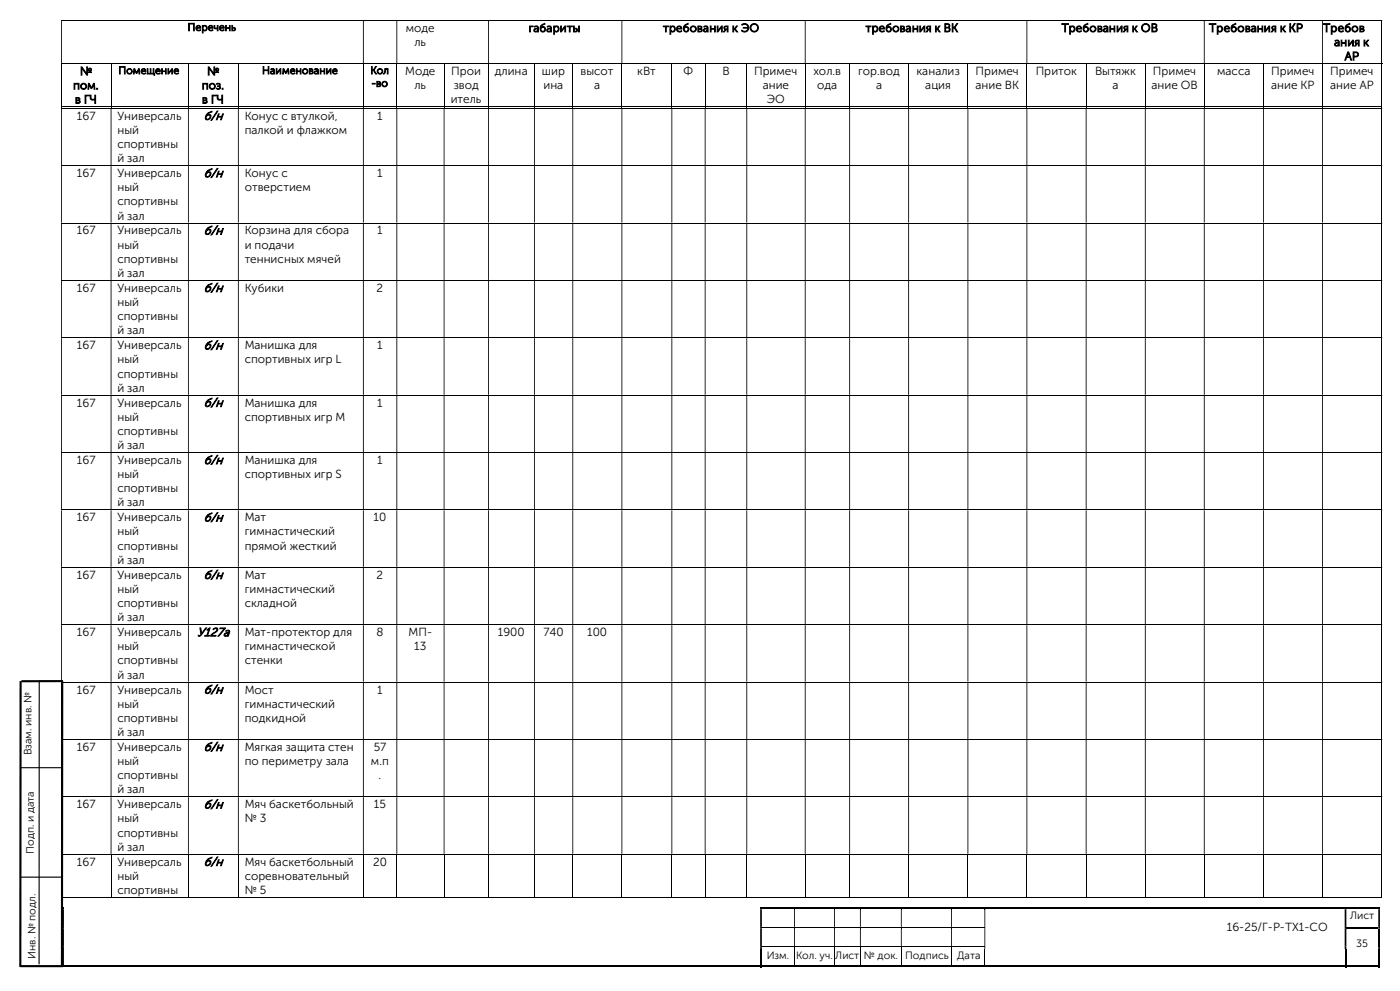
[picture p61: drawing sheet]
<svg xmlns="http://www.w3.org/2000/svg" width="420mm" height="297mm" viewBox="0 0 420 297" stroke-linecap="round" stroke-linejoin="round" font-family="sans-serif">
<defs><g id="words">
<g font-size="3.7">
<text x="61.1" y="35.9">б/н</text>
<text x="61.1" y="53.1">б/н</text>
<text x="61.1" y="70.3">б/н</text>
<text x="61.1" y="87.5">б/н</text>
<text x="61.1" y="104.7">б/н</text>
<text x="61.1" y="121.9">б/н</text>
<text x="61.1" y="139.1">б/н</text>
<text x="61.1" y="156.3">б/н</text>
<text x="61.1" y="173.5">б/н</text>
<text x="59.1" y="190.7">У127а</text>
<text x="61.1" y="207.9">б/н</text>
<text x="61.1" y="225">б/н</text>
<text x="61.1" y="242.3">б/н</text>
<text x="61.1" y="259.5">б/н</text>
</g>
<g font-size="3.5">
<text x="121.8" y="9.6">моде</text>
<text x="158.6" y="9.6">габариты</text>
<text x="198.9" y="9.6">требования к ЭО</text>
<text x="259.7" y="9.6">требования к ВК</text>
<text x="318.5" y="9.6">Требования к ОВ</text>
<text x="362.7" y="9.6">Требования к КР</text>
<text x="396.9" y="9.6">Требов</text>
<text x="124.3" y="13.8">ль</text>
<text x="400.2" y="13.8">ания к</text>
<text x="24" y="22.5">№</text>
<text x="62.1" y="22.5">№</text>
<text x="121.5" y="22.5">Моде</text>
<text x="135.4" y="22.5">Прои</text>
<text x="148.5" y="22.5">длина</text>
<text x="162.6" y="22.5">шир</text>
<text x="174.2" y="22.5">высот</text>
<text x="191.2" y="22.5">кВт</text>
<text x="205.1" y="22.5">Ф</text>
<text x="216.7" y="22.5">В</text>
<text x="226.2" y="22.5">Примеч</text>
<text x="244" y="22.5">хол.в</text>
<text x="257.4" y="22.5">гор.вод</text>
<text x="275" y="22.5">канализ</text>
<text x="292.7" y="22.5">Примеч</text>
<text x="310.7" y="22.5">Приток</text>
<text x="328.5" y="22.5">Вытяжк</text>
<text x="345.9" y="22.5">Примеч</text>
<text x="365.1" y="22.5">масса</text>
<text x="381.3" y="22.5">Примеч</text>
<text x="399.1" y="22.5">Примеч</text>
<text x="403.4" y="18">АР</text>
<text x="21.9" y="26.8">пом.</text>
<text x="60.5" y="26.8">поз.</text>
<text x="124.3" y="26.8">ль</text>
<text x="136.1" y="26.8">звод</text>
<text x="163" y="26.8">ина</text>
<text x="178.2" y="26.8">а</text>
<text x="228.8" y="26.8">ание</text>
<text x="245.2" y="26.8">ода</text>
<text x="262.8" y="26.8">а</text>
<text x="277.6" y="26.8">ация</text>
<text x="292.7" y="26.8">ание ВК</text>
<text x="333.8" y="26.8">а</text>
<text x="345.4" y="26.8">ание ОВ</text>
<text x="381.3" y="26.8">ание КР</text>
<text x="399" y="26.8">ание АР</text>
<text x="22.5" y="31">в ГЧ</text>
<text x="23.1" y="35.9">167</text>
<text x="35.2" y="35.9">Универсаль</text>
<text x="60.6" y="31">в ГЧ</text>
<text x="73.4" y="35.9">Конус с втулкой,</text>
<text x="113.2" y="35.9">1</text>
<text x="135.2" y="31">итель</text>
<text x="230" y="31">ЭО</text>
<text x="35.2" y="40.1">ный</text>
<text x="73.4" y="40.1">палкой и флажком</text>
<text x="35.2" y="44.4">спортивны</text>
<text x="23.1" y="53.1">167</text>
<text x="35.2" y="53.1">Универсаль</text>
<text x="35.2" y="48.6">й зал</text>
<text x="73.4" y="53.1">Конус с</text>
<text x="113.2" y="53.1">1</text>
<text x="35.2" y="57.3">ный</text>
<text x="73.4" y="57.3">отверстием</text>
<text x="35.2" y="61.6">спортивны</text>
<text x="35.2" y="65.8">й зал</text>
<text x="23.1" y="70.3">167</text>
<text x="35.2" y="70.3">Универсаль</text>
<text x="73.4" y="70.3">Корзина для сбора</text>
<text x="113.2" y="70.3">1</text>
<text x="35.2" y="74.5">ный</text>
<text x="73.4" y="74.5">и подачи</text>
<text x="35.2" y="78.7">спортивны</text>
<text x="35.2" y="83">й зал</text>
<text x="73.4" y="78.7">теннисных мячей</text>
<text x="23.1" y="87.5">167</text>
<text x="35.2" y="87.5">Универсаль</text>
<text x="73.4" y="87.5">Кубики</text>
<text x="113" y="87.5">2</text>
<text x="35.2" y="91.7">ный</text>
<text x="35.2" y="95.9">спортивны</text>
<text x="35.2" y="100.2">й зал</text>
<text x="23.1" y="104.7">167</text>
<text x="35.2" y="104.7">Универсаль</text>
<text x="73.4" y="104.7">Манишка для</text>
<text x="113.2" y="104.7">1</text>
<text x="35.2" y="108.9">ный</text>
<text x="35.2" y="113.2">спортивны</text>
<text x="73.4" y="108.9">спортивных игр L</text>
<text x="35.2" y="117.4">й зал</text>
<text x="23.1" y="121.9">167</text>
<text x="35.2" y="121.9">Универсаль</text>
<text x="73.4" y="121.9">Манишка для</text>
<text x="113.2" y="121.9">1</text>
<text x="35.2" y="126.1">ный</text>
<text x="35.2" y="130.3">спортивны</text>
<text x="73.4" y="126.1">спортивных игр M</text>
<text x="35.2" y="134.6">й зал</text>
<text x="23.1" y="139.1">167</text>
<text x="35.2" y="139.1">Универсаль</text>
<text x="35.2" y="143.3">ный</text>
<text x="73.4" y="139.1">Манишка для</text>
<text x="73.4" y="143.3">спортивных игр S</text>
<text x="113.2" y="139.1">1</text>
<text x="35.2" y="147.5">спортивны</text>
<text x="35.2" y="151.8">й зал</text>
<text x="23.1" y="156.3">167</text>
<text x="35.2" y="156.3">Универсаль</text>
<text x="35.2" y="160.5">ный</text>
<text x="73.4" y="156.3">Мат</text>
<text x="73.4" y="160.5">гимнастический</text>
<text x="112.1" y="156.3">10</text>
<text x="35.2" y="164.7">спортивны</text>
<text x="73.4" y="164.7">прямой жесткий</text>
<text x="23.1" y="173.5">167</text>
<text x="35.2" y="173.5">Универсаль</text>
<text x="35.2" y="169">й зал</text>
<text x="73.4" y="173.5">Мат</text>
<text x="113" y="173.5">2</text>
<text x="35.2" y="177.7">ный</text>
<text x="73.4" y="177.7">гимнастический</text>
<text x="35.2" y="181.9">спортивны</text>
<text x="73.4" y="181.9">складной</text>
<text x="23.1" y="190.7">167</text>
<text x="35.2" y="190.7">Универсаль</text>
<text x="35.2" y="186.2">й зал</text>
<text x="73.4" y="190.7">Мат-протектор для</text>
<text x="112.9" y="190.7">8</text>
<text x="122.6" y="190.7">МП-</text>
<text x="149.3" y="190.7">1900</text>
<text x="163" y="190.7">740</text>
<text x="176.2" y="190.7">100</text>
<text x="35.2" y="194.9">ный</text>
<text x="73.4" y="194.9">гимнастической</text>
<text x="124.3" y="194.9">13</text>
<text x="35.2" y="199.1">спортивны</text>
<text x="35.2" y="203.4">й зал</text>
<text x="73.4" y="199.1">стенки</text>
<text x="23.1" y="207.9">167</text>
<text x="35.2" y="207.9">Универсаль</text>
<text x="73.4" y="207.9">Мост</text>
<text x="113.2" y="207.9">1</text>
<text x="35.2" y="212.1">ный</text>
<text x="73.4" y="212.1">гимнастический</text>
<text x="35.2" y="216.3">спортивны</text>
<text x="35.2" y="220.6">й зал</text>
<text x="73.4" y="216.3">подкидной</text>
<text x="23.1" y="225">167</text>
<text x="35.2" y="225">Универсаль</text>
<text x="73.4" y="225">Мягкая защита стен</text>
<text x="112.1" y="225">57</text>
<text x="35.2" y="229.3">ный</text>
<text x="35.2" y="233.5">спортивны</text>
<text x="73.4" y="229.3">по периметру зала</text>
<text x="111.3" y="229.3">м.п</text>
<text x="113.6" y="233.5">.</text>
<text x="35.2" y="237.7">й зал</text>
<text x="23.1" y="242.3">167</text>
<text x="35.2" y="242.3">Универсаль</text>
<text x="73.4" y="242.3">Мяч баскетбольный</text>
<text x="112.2" y="242.3">15</text>
<text x="35.2" y="246.5">ный</text>
<text x="35.2" y="250.7">спортивны</text>
<text x="73.4" y="246.5">№ 3</text>
<text x="35.2" y="255">й зал</text>
<text x="23.1" y="259.5">167</text>
<text x="35.2" y="259.5">Универсаль</text>
<text x="35.2" y="263.7">ный</text>
<text x="73.4" y="259.5">Мяч баскетбольный</text>
<text x="73.4" y="263.7">соревновательный</text>
<text x="111.9" y="259.5">20</text>
<text x="35.2" y="267.9">спортивны</text>
<text x="73.4" y="267.9">№ 5</text>
<text x="368" y="279">16-25/Г-Р-ТХ1-СО</text>
</g>
<g font-size="3.2">
<text x="56.3" y="9.2">Перечень</text>
<text x="35.5" y="22.2">Помещение</text>
<text x="78.6" y="22.2">Наименование</text>
<text x="111.1" y="22.2">Кол</text>
<text x="111.4" y="26">-во</text>
<text x="9.5" y="226.4" transform="rotate(-90 9.5 226.4)">Взам. инв. №</text>
<text x="10.2" y="255.9" transform="rotate(-90 10.2 255.9)">Подп. и дата</text>
<text x="405" y="275.5">Лист</text>
<text x="10.6" y="287.4" transform="rotate(-90 10.6 287.4)">Инв. № подл.</text>
<text x="230" y="287.4">Изм.</text>
<text x="238.8" y="287.4">Кол. уч.</text>
<text x="250.6" y="287.4">Лист</text>
<text x="259.2" y="287.4">№ док.</text>
<text x="271.6" y="287.4">Подпись</text>
<text x="287.1" y="287.4">Дата</text>
<text x="406.9" y="283.8">35</text>
</g>
</g></defs>
<g fill="none" stroke="#000" stroke-width=".3">
<path d="M18.3 6.1h396.1M18.3 19.1h396.4M18.5 19.2v13M33.3 19.2v13M56.5 19.2v13M71.5 19.2v13M109 19.2v13M119 19.2v13M133.2 19.2v13M146.6 19.2v13M160.3 19.2v13M171.8 19.2v13"/>
<path d="M186.6 19.2v13M201.5 19.2v13M211.5 19.2v13M224 19.2v13M241.6 19.2v13M254.9 19.2v13M272.6 19.2v13M290.4 19.2v13M308.1 19.2v13M325.8 19.2v13M343.6 19.2v13M361.3 19.2v13"/>
<path d="M379.1 19.2v13M396.7 19.2v13M414.5 6.3v12.7M414.5 19.2v13M18.3 32h14.9M18.3 32.4h396.1M33.4 32h23M56.6 32h14.8M71.6 32h37.3M109.1 32h9.8M119.2 32h13.9M133.3 32h13.1"/>
<path d="M146.7 32h13.5M160.4 32h11.3M172 32h14.4M186.7 32h14.7M201.7 32h9.7M211.7 32h12.2M224.2 32h17.2M241.7 32h13.1M255 32h17.5M272.7 32h17.5M290.5 32h17.4M308.2 32h17.5"/>
<path d="M326 32h17.5M343.7 32h17.4M361.4 32h17.5M379.2 32h17.4M396.9 32h17.5M414.5 32.6v16.9M18.3 49.7h396.1M414.5 49.8v16.9M18.3 66.8h396.1M414.5 67v16.9M18.3 84h396.1M414.5 84.2v16.9"/>
<path d="M18.3 101.2h396.1M18.3 118.4h396.1M414.5 101.3v17M414.5 118.6v16.9M18.3 135.6h396.1M414.5 135.8v16.9M18.3 152.8h396.1M414.5 153v16.9M18.3 170h396.1M414.5 170.1v17M18.3 187.2h396.1M414.5 187.4v16.9"/>
<path d="M18.3 204.4h396.1M414.5 204.6v16.9M18.3 221.6h396.1M18.3 238.8h396.1M414.5 221.7v17M414.5 238.9v17M18.3 256h396.1M18.5 256.2v12.9M33.3 256.2v12.9M56.5 256.2v12.9M71.5 256.2v12.9M109 256.2v12.9"/>
<path d="M119 256.2v12.9M133.2 256.2v12.9M146.6 256.2v12.9M160.3 256.2v12.9M171.8 256.2v12.9M186.6 256.2v12.9M201.5 256.2v12.9M211.5 256.2v12.9M224 256.2v12.9M241.6 256.2v12.9M254.9 256.2v12.9M272.6 256.2v12.9"/>
<path d="M290.4 256.2v12.9M308.1 256.2v12.9M325.8 256.2v12.9M343.6 256.2v12.9M361.3 256.2v12.9M379.1 256.2v12.9M396.7 256.2v12.9M414.5 256.2v12.9M18.3 269h14.9M33.4 269h23M56.6 269h14.8M71.6 269h37.3"/>
<path d="M109.1 269h9.8M119.2 269h13.9M133.3 269h13.1M146.7 269h13.5M160.4 269h11.3M172 269h14.4M186.7 269h14.7M201.7 269h9.7M211.7 269h12.2M224.2 269h17.2M228.6 277.9h9.6M238.5 277.9h11.7"/>
<path d="M241.7 269h13.1M250.5 277.9h7.5M255 269h17.5M258.2 277.9h12.1M270.5 277.9h14.8M272.7 269h17.5M285.6 277.9h9.7M290.5 269h17.4M308.2 269h17.5M326 269h17.5M343.7 269h17.4M361.4 269h17.5"/>
<path d="M379.2 269h17.4M396.9 269h17.5M228.6 283.8h9.6M238.3 284.4v5M238.5 283.8h11.7M250.4 284.4v5M250.5 283.8h7.5M258.1 284.4v5M258.2 283.8h12.1M270.4 284.4v5M270.5 283.8h14.8M285.5 284.4v5"/>
<path d="M285.6 283.8h9.7M295.4 284.4v5"/>
</g>
<g fill="#000">
<path d="M414.4 6h.3v.3h-.3zM18.3 6.3h.3v12.7h-.3zM108.9 6.3h.2v12.7h-.2zM118.9 6.3h.3v12.7h-.3zM146.4 6.3h.3v12.7h-.3zM186.4 6.3h.3v12.7h-.3zM241.4 6.3h.3v12.7h-.3zM307.9 6.3h.3v12.7h-.3zM361.1 6.3h.3v12.7h-.3zM396.6 6.3h.3v12.7h-.3z" fill-rule="evenodd"/>
<path d="M414.4 32.3h.3v.3h-.3zM18.3 32.6h.3v16.9h-.3zM33.2 32.6h.2v16.9h-.2zM56.4 32.6h.2v16.9h-.2zM71.4 32.6h.2v16.9h-.2zM108.9 32.6h.2v16.9h-.2zM118.9 32.6h.3v16.9h-.3zM133.1 32.6h.2v16.9h-.2zM146.4 32.6h.3v16.9h-.3zM160.2 32.6h.2v16.9h-.2zM171.7 32.6h.3v16.9h-.3zM186.4 32.6h.3v16.9h-.3zM201.4 32.6h.3v16.9h-.3zM211.4 32.6h.3v16.9h-.3zM223.9 32.6h.3v16.9h-.3zM241.4 32.6h.3v16.9h-.3zM254.8 32.6h.2v16.9h-.2zM272.5 32.6h.2v16.9h-.2zM290.2 32.6h.3v16.9h-.3zM307.9 32.6h.3v16.9h-.3zM325.7 32.6h.3v16.9h-.3zM343.5 32.6h.2v16.9h-.2zM361.1 32.6h.3v16.9h-.3zM378.9 32.6h.3v16.9h-.3zM396.6 32.6h.3v16.9h-.3z" fill-rule="evenodd"/>
<path d="M414.4 49.5h.3v.3h-.3zM18.3 49.8h.3v16.9h-.3zM33.2 49.8h.2v16.9h-.2zM56.4 49.8h.2v16.9h-.2zM71.4 49.8h.2v16.9h-.2zM108.9 49.8h.2v16.9h-.2zM118.9 49.8h.3v16.9h-.3zM133.1 49.8h.2v16.9h-.2zM146.4 49.8h.3v16.9h-.3zM160.2 49.8h.2v16.9h-.2zM171.7 49.8h.3v16.9h-.3zM186.4 49.8h.3v16.9h-.3zM201.4 49.8h.3v16.9h-.3zM211.4 49.8h.3v16.9h-.3zM223.9 49.8h.3v16.9h-.3zM241.4 49.8h.3v16.9h-.3zM254.8 49.8h.2v16.9h-.2zM272.5 49.8h.2v16.9h-.2zM290.2 49.8h.3v16.9h-.3zM307.9 49.8h.3v16.9h-.3zM325.7 49.8h.3v16.9h-.3zM343.5 49.8h.2v16.9h-.2zM361.1 49.8h.3v16.9h-.3zM378.9 49.8h.3v16.9h-.3zM396.6 49.8h.3v16.9h-.3z" fill-rule="evenodd"/>
<path d="M414.4 66.7h.3v.3h-.3zM18.3 67h.3v16.9h-.3zM33.2 67h.2v16.9h-.2zM56.4 67h.2v16.9h-.2zM71.4 67h.2v16.9h-.2zM108.9 67h.2v16.9h-.2zM118.9 67h.3v16.9h-.3zM133.1 67h.2v16.9h-.2zM146.4 67h.3v16.9h-.3zM160.2 67h.2v16.9h-.2zM171.7 67h.3v16.9h-.3zM186.4 67h.3v16.9h-.3zM201.4 67h.3v16.9h-.3zM211.4 67h.3v16.9h-.3zM223.9 67h.3v16.9h-.3zM241.4 67h.3v16.9h-.3zM254.8 67h.2v16.9h-.2zM272.5 67h.2v16.9h-.2zM290.2 67h.3v16.9h-.3zM307.9 67h.3v16.9h-.3zM325.7 67h.3v16.9h-.3zM343.5 67h.2v16.9h-.2zM361.1 67h.3v16.9h-.3zM378.9 67h.3v16.9h-.3zM396.6 67h.3v16.9h-.3z" fill-rule="evenodd"/>
<path d="M414.4 83.9h.3v.3h-.3zM18.3 84.2h.3v16.9h-.3zM33.2 84.2h.2v16.9h-.2zM56.4 84.2h.2v16.9h-.2zM71.4 84.2h.2v16.9h-.2zM108.9 84.2h.2v16.9h-.2zM118.9 84.2h.3v16.9h-.3zM133.1 84.2h.2v16.9h-.2zM146.4 84.2h.3v16.9h-.3zM160.2 84.2h.2v16.9h-.2zM171.7 84.2h.3v16.9h-.3zM186.4 84.2h.3v16.9h-.3zM201.4 84.2h.3v16.9h-.3zM211.4 84.2h.3v16.9h-.3zM223.9 84.2h.3v16.9h-.3zM241.4 84.2h.3v16.9h-.3zM254.8 84.2h.2v16.9h-.2zM272.5 84.2h.2v16.9h-.2zM290.2 84.2h.3v16.9h-.3zM307.9 84.2h.3v16.9h-.3zM325.7 84.2h.3v16.9h-.3zM343.5 84.2h.2v16.9h-.2zM361.1 84.2h.3v16.9h-.3zM378.9 84.2h.3v16.9h-.3zM396.6 84.2h.3v16.9h-.3z" fill-rule="evenodd"/>
<path d="M414.4 101.1h.3v.2h-.3zM18.3 101.3h.3v17h-.3zM33.2 101.3h.2v17h-.2zM56.4 101.3h.2v17h-.2zM71.4 101.3h.2v17h-.2zM108.9 101.3h.2v17h-.2zM118.9 101.3h.3v17h-.3zM133.1 101.3h.2v17h-.2zM146.4 101.3h.3v17h-.3zM160.2 101.3h.2v17h-.2zM171.7 101.3h.3v17h-.3zM186.4 101.3h.3v17h-.3zM201.4 101.3h.3v17h-.3zM211.4 101.3h.3v17h-.3zM223.9 101.3h.3v17h-.3zM241.4 101.3h.3v17h-.3zM254.8 101.3h.2v17h-.2zM272.5 101.3h.2v17h-.2zM290.2 101.3h.3v17h-.3zM307.9 101.3h.3v17h-.3zM325.7 101.3h.3v17h-.3zM343.5 101.3h.2v17h-.2zM361.1 101.3h.3v17h-.3zM378.9 101.3h.3v17h-.3zM396.6 101.3h.3v17h-.3z" fill-rule="evenodd"/>
<path d="M414.4 118.3h.3v.3h-.3zM18.3 118.6h.3v16.9h-.3zM33.2 118.6h.2v16.9h-.2zM56.4 118.6h.2v16.9h-.2zM71.4 118.6h.2v16.9h-.2zM108.9 118.6h.2v16.9h-.2zM118.9 118.6h.3v16.9h-.3zM133.1 118.6h.2v16.9h-.2zM146.4 118.6h.3v16.9h-.3zM160.2 118.6h.2v16.9h-.2zM171.7 118.6h.3v16.9h-.3zM186.4 118.6h.3v16.9h-.3zM201.4 118.6h.3v16.9h-.3zM211.4 118.6h.3v16.9h-.3zM223.9 118.6h.3v16.9h-.3zM241.4 118.6h.3v16.9h-.3zM254.8 118.6h.2v16.9h-.2zM272.5 118.6h.2v16.9h-.2zM290.2 118.6h.3v16.9h-.3zM307.9 118.6h.3v16.9h-.3zM325.7 118.6h.3v16.9h-.3zM343.5 118.6h.2v16.9h-.2zM361.1 118.6h.3v16.9h-.3zM378.9 118.6h.3v16.9h-.3zM396.6 118.6h.3v16.9h-.3z" fill-rule="evenodd"/>
<path d="M414.4 135.5h.3v.3h-.3zM18.3 135.8h.3v16.9h-.3zM33.2 135.8h.2v16.9h-.2zM56.4 135.8h.2v16.9h-.2zM71.4 135.8h.2v16.9h-.2zM108.9 135.8h.2v16.9h-.2zM118.9 135.8h.3v16.9h-.3zM133.1 135.8h.2v16.9h-.2zM146.4 135.8h.3v16.9h-.3zM160.2 135.8h.2v16.9h-.2zM171.7 135.8h.3v16.9h-.3zM186.4 135.8h.3v16.9h-.3zM201.4 135.8h.3v16.9h-.3zM211.4 135.8h.3v16.9h-.3zM223.9 135.8h.3v16.9h-.3zM241.4 135.8h.3v16.9h-.3zM254.8 135.8h.2v16.9h-.2zM272.5 135.8h.2v16.9h-.2zM290.2 135.8h.3v16.9h-.3zM307.9 135.8h.3v16.9h-.3zM325.7 135.8h.3v16.9h-.3zM343.5 135.8h.2v16.9h-.2zM361.1 135.8h.3v16.9h-.3zM378.9 135.8h.3v16.9h-.3zM396.6 135.8h.3v16.9h-.3z" fill-rule="evenodd"/>
<path d="M414.4 152.7h.3v.3h-.3zM18.3 153h.3v16.9h-.3zM33.2 153h.2v16.9h-.2zM56.4 153h.2v16.9h-.2zM71.4 153h.2v16.9h-.2zM108.9 153h.2v16.9h-.2zM118.9 153h.3v16.9h-.3zM133.1 153h.2v16.9h-.2zM146.4 153h.3v16.9h-.3zM160.2 153h.2v16.9h-.2zM171.7 153h.3v16.9h-.3zM186.4 153h.3v16.9h-.3zM201.4 153h.3v16.9h-.3zM211.4 153h.3v16.9h-.3zM223.9 153h.3v16.9h-.3zM241.4 153h.3v16.9h-.3zM254.8 153h.2v16.9h-.2zM272.5 153h.2v16.9h-.2zM290.2 153h.3v16.9h-.3zM307.9 153h.3v16.9h-.3zM325.7 153h.3v16.9h-.3zM343.5 153h.2v16.9h-.2zM361.1 153h.3v16.9h-.3zM378.9 153h.3v16.9h-.3zM396.6 153h.3v16.9h-.3z" fill-rule="evenodd"/>
<path d="M414.4 169.9h.3v.2h-.3zM18.3 170.1h.3v17h-.3zM33.2 170.1h.2v17h-.2zM56.4 170.1h.2v17h-.2zM71.4 170.1h.2v17h-.2zM108.9 170.1h.2v17h-.2zM118.9 170.1h.3v17h-.3zM133.1 170.1h.2v17h-.2zM146.4 170.1h.3v17h-.3zM160.2 170.1h.2v17h-.2zM171.7 170.1h.3v17h-.3zM186.4 170.1h.3v17h-.3zM201.4 170.1h.3v17h-.3zM211.4 170.1h.3v17h-.3zM223.9 170.1h.3v17h-.3zM241.4 170.1h.3v17h-.3zM254.8 170.1h.2v17h-.2zM272.5 170.1h.2v17h-.2zM290.2 170.1h.3v17h-.3zM307.9 170.1h.3v17h-.3zM325.7 170.1h.3v17h-.3zM343.5 170.1h.2v17h-.2zM361.1 170.1h.3v17h-.3zM378.9 170.1h.3v17h-.3zM396.6 170.1h.3v17h-.3z" fill-rule="evenodd"/>
<path d="M414.4 187.1h.3v.3h-.3zM18.3 187.4h.3v16.9h-.3zM33.2 187.4h.2v16.9h-.2zM56.4 187.4h.2v16.9h-.2zM71.4 187.4h.2v16.9h-.2zM108.9 187.4h.2v16.9h-.2zM118.9 187.4h.3v16.9h-.3zM133.1 187.4h.2v16.9h-.2zM146.4 187.4h.3v16.9h-.3zM160.2 187.4h.2v16.9h-.2zM171.7 187.4h.3v16.9h-.3zM186.4 187.4h.3v16.9h-.3zM201.4 187.4h.3v16.9h-.3zM211.4 187.4h.3v16.9h-.3zM223.9 187.4h.3v16.9h-.3zM241.4 187.4h.3v16.9h-.3zM254.8 187.4h.2v16.9h-.2zM272.5 187.4h.2v16.9h-.2zM290.2 187.4h.3v16.9h-.3zM307.9 187.4h.3v16.9h-.3zM325.7 187.4h.3v16.9h-.3zM343.5 187.4h.2v16.9h-.2zM361.1 187.4h.3v16.9h-.3zM378.9 187.4h.3v16.9h-.3zM396.6 187.4h.3v16.9h-.3z" fill-rule="evenodd"/>
<path d="M414.4 204.3h.3v.3h-.3zM18.3 204.6h.3v16.9h-.3zM33.2 204.6h.2v16.9h-.2zM56.4 204.6h.2v16.9h-.2zM71.4 204.6h.2v16.9h-.2zM108.9 204.6h.2v16.9h-.2zM118.9 204.6h.3v16.9h-.3zM133.1 204.6h.2v16.9h-.2zM146.4 204.6h.3v16.9h-.3zM160.2 204.6h.2v16.9h-.2zM171.7 204.6h.3v16.9h-.3zM186.4 204.6h.3v16.9h-.3zM201.4 204.6h.3v16.9h-.3zM211.4 204.6h.3v16.9h-.3zM223.9 204.6h.3v16.9h-.3zM241.4 204.6h.3v16.9h-.3zM254.8 204.6h.2v16.9h-.2zM272.5 204.6h.2v16.9h-.2zM290.2 204.6h.3v16.9h-.3zM307.9 204.6h.3v16.9h-.3zM325.7 204.6h.3v16.9h-.3zM343.5 204.6h.2v16.9h-.2zM361.1 204.6h.3v16.9h-.3zM378.9 204.6h.3v16.9h-.3zM396.6 204.6h.3v16.9h-.3z" fill-rule="evenodd"/>
<path d="M414.4 221.5h.3v.2h-.3zM18.3 221.7h.3v17h-.3zM33.2 221.7h.2v17h-.2zM56.4 221.7h.2v17h-.2zM71.4 221.7h.2v17h-.2zM108.9 221.7h.2v17h-.2zM118.9 221.7h.3v17h-.3zM133.1 221.7h.2v17h-.2zM146.4 221.7h.3v17h-.3zM160.2 221.7h.2v17h-.2zM171.7 221.7h.3v17h-.3zM186.4 221.7h.3v17h-.3zM201.4 221.7h.3v17h-.3zM211.4 221.7h.3v17h-.3zM223.9 221.7h.3v17h-.3zM241.4 221.7h.3v17h-.3zM254.8 221.7h.2v17h-.2zM272.5 221.7h.2v17h-.2zM290.2 221.7h.3v17h-.3zM307.9 221.7h.3v17h-.3zM325.7 221.7h.3v17h-.3zM343.5 221.7h.2v17h-.2zM361.1 221.7h.3v17h-.3zM378.9 221.7h.3v17h-.3zM396.6 221.7h.3v17h-.3z" fill-rule="evenodd"/>
<path d="M414.4 238.7h.3v.2h-.3zM18.3 238.9h.3v17h-.3zM33.2 238.9h.2v17h-.2zM56.4 238.9h.2v17h-.2zM71.4 238.9h.2v17h-.2zM108.9 238.9h.2v17h-.2zM118.9 238.9h.3v17h-.3zM133.1 238.9h.2v17h-.2zM146.4 238.9h.3v17h-.3zM160.2 238.9h.2v17h-.2zM171.7 238.9h.3v17h-.3zM186.4 238.9h.3v17h-.3zM201.4 238.9h.3v17h-.3zM211.4 238.9h.3v17h-.3zM223.9 238.9h.3v17h-.3zM241.4 238.9h.3v17h-.3zM254.8 238.9h.2v17h-.2zM272.5 238.9h.2v17h-.2zM290.2 238.9h.3v17h-.3zM307.9 238.9h.3v17h-.3zM325.7 238.9h.3v17h-.3zM343.5 238.9h.2v17h-.2zM361.1 238.9h.3v17h-.3zM378.9 238.9h.3v17h-.3zM396.6 238.9h.3v17h-.3z" fill-rule="evenodd"/>
<path d="M18.8 272.5h.4v5.3h-.4zM228 272.5h.6v5.3h-.6zM238.2 272.5h.3v5.3h-.3zM250.2 272.5h.3v5.3h-.3zM258 272.5h.2v5.3h-.2zM270.3 272.5h.2v5.3h-.2zM285.3 272.5h.3v5.3h-.3zM295.3 272.5h.3v5.3h-.3zM403.4 272.5h.5v5.3h-.5zM413.5 272.5h.5v5.3h-.5z" fill-rule="evenodd"/>
<path d="M18.8 277.8h.4v.5h-.4zM228 277.8h.6v.5h-.6z" fill-rule="evenodd"/>
<path d="M228 271.9h.6v.6h-.6z" fill-rule="evenodd"/>
<path d="M238.2 271.9h12v.6h-12z" fill-rule="evenodd"/>
<path d="M250.2 271.9h7.8v.6h-7.8z" fill-rule="evenodd"/>
<path d="M258 271.9h12.3v.6h-12.3z" fill-rule="evenodd"/>
<path d="M270.3 271.9h15v.6h-15z" fill-rule="evenodd"/>
<path d="M285.3 271.9h10v.6h-10z" fill-rule="evenodd"/>
<path d="M295.3 271.9h108.1v.6h-108.1z" fill-rule="evenodd"/>
<path d="M295.3 277.8h.3v.5h-.3zM403.4 277.8h.5v.5h-.5z" fill-rule="evenodd"/>
<path d="M403.4 271.9h.5v.6h-.5z" fill-rule="evenodd"/>
<path d="M413.5 271.9h.5v.6h-.5z" fill-rule="evenodd"/>
<path d="M413.5 277.8h.5v.5h-.5zM18.8 278.3h.4v5.3h-.4zM228 278.3h.6v5.3h-.6zM238.2 278.3h.3v5.3h-.3zM250.2 278.3h.3v5.3h-.3zM258 278.3h.2v5.3h-.2zM270.3 278.3h.2v5.3h-.2zM285.3 278.3h.3v5.3h-.3zM295.3 278.3h.3v5.3h-.3zM403.4 278.3h.5v5.3h-.5z" fill-rule="evenodd"/>
<path d="M18.8 283.6h.4v.8h-.4zM228 283.6h.6v.8h-.6z" fill-rule="evenodd"/>
<path d="M228 284.4h.6v5.5h-.6z" fill-rule="evenodd"/>
<path d="M238.2 289.4h12v.5h-12z" fill-rule="evenodd"/>
<path d="M250.2 289.4h7.8v.5h-7.8z" fill-rule="evenodd"/>
<path d="M258 289.4h12.3v.5h-12.3z" fill-rule="evenodd"/>
<path d="M270.3 289.4h15v.5h-15z" fill-rule="evenodd"/>
<path d="M285.3 289.4h10v.5h-10z" fill-rule="evenodd"/>
<path d="M295.3 283.6h.3v.8h-.3zM403.4 283.6h.5v.8h-.5zM413.5 283.6h.5v.8h-.5zM18.8 284.4h.4v5h-.4z" fill-rule="evenodd"/>
<path d="M295.3 289.4h108.1v.5h-108.1z" fill-rule="evenodd"/>
<path d="M403.4 284.4h.5v5.5h-.5z" fill-rule="evenodd"/>
<path d="M413.5 284.4h.5v5.5h-.5z" fill-rule="evenodd"/>
</g>
<g fill="#000">
<path d="M414.4 31.9h.3v.3h-.3zM414.4 255.9h.3v.3h-.3zM18.8 271.9h.4v.6h-.4zM228.6 271.9h9.6v.6h-9.6zM238.2 272.5h.3zM238.2 277.8h.3v.5h-.3zM250.2 272.5h.3zM250.2 277.8h.3v.5h-.3zM258 272.5h.2zM258 277.8h.2v.5h-.2zM270.3 272.5h.2zM270.3 277.8h.2v.5h-.2z"/>
<path d="M285.3 272.5h.3zM285.3 277.8h.3v.5h-.3zM295.3 272.5h.3zM403.9 271.9h9.6v.6h-9.6zM403.9 277.8h9.6v.5h-9.6zM413.5 278.3h.5v5.3h-.5zM414.4 268.9h.3v.2h-.3zM18.8 289.4h209.2v.5h-209.2zM228.6 289.4h9.6v.5h-9.6zM238.2 283.6h.3v.8h-.3zM250.2 283.6h.3v.8h-.3zM258 283.6h.2v.8h-.2z"/>
<path d="M270.3 283.6h.2v.8h-.2zM285.3 283.6h.3v.8h-.3zM403.9 289.4h9.6v.5h-9.6zM413.5 289.4h.5v.5h-.5z"/>
</g>
<path d="M6.2 204.1l-.1 85.7M18.7 204.1l-.1 85.7M18.9 204.1l-12.5 .1M6.1 289.6h12.8" fill="none" stroke="#000" stroke-width=".64" stroke-linecap="butt"/>
<path d="M11.8 204.1l-.1 84.9M6 230.1h12.6M6 262.9h12.4" fill="none" stroke="#000" stroke-width=".34"/>
<use href="#words"/>
</svg>
